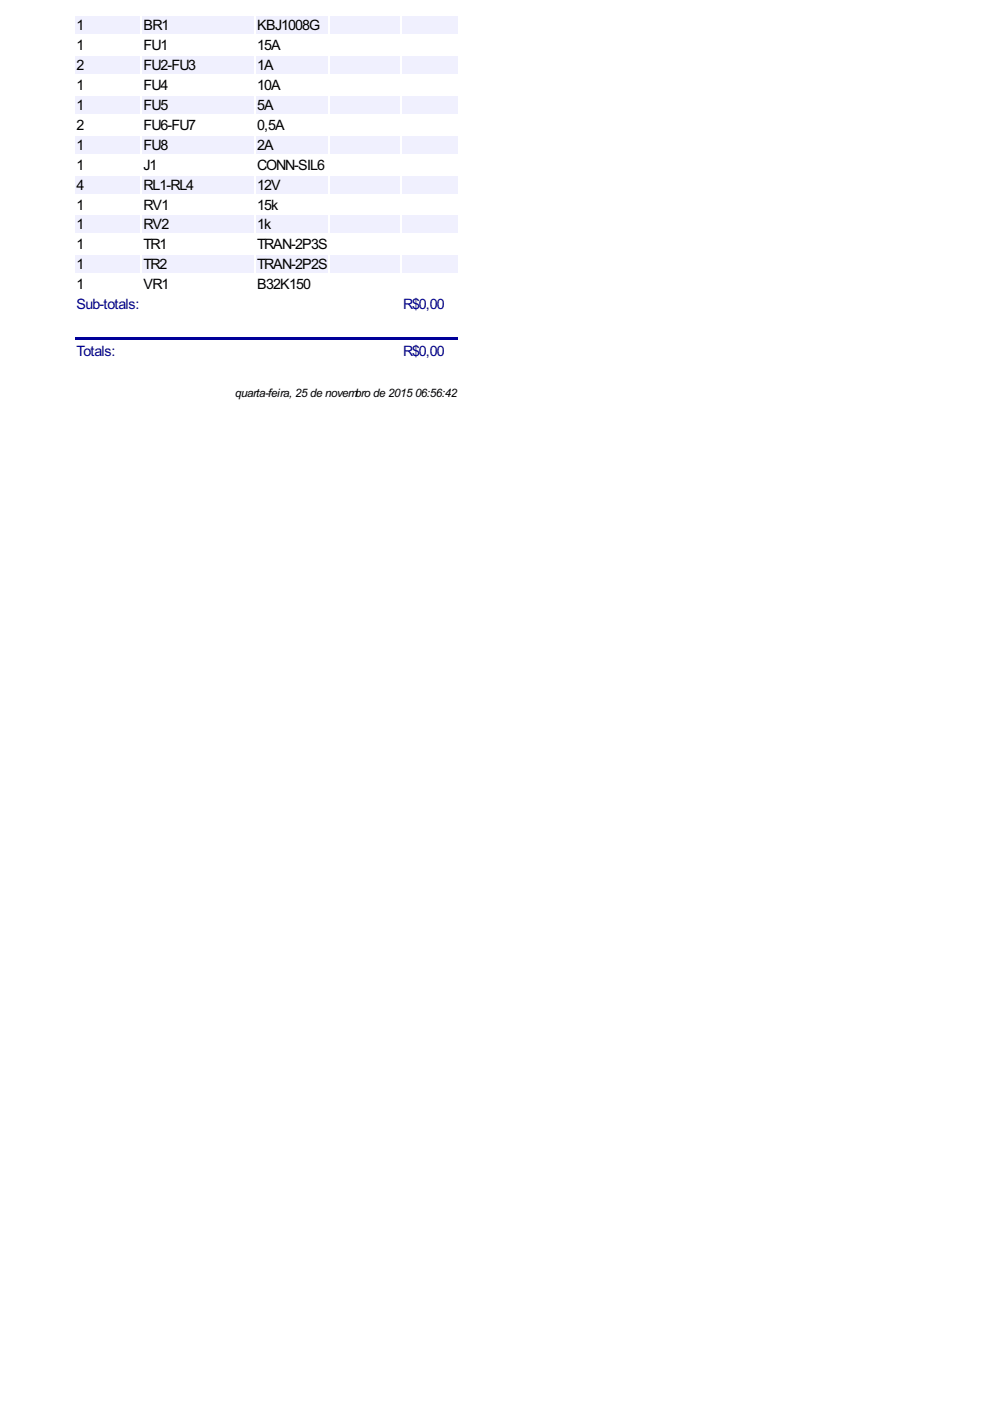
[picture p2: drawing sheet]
<svg xmlns="http://www.w3.org/2000/svg" width="210mm" height="297mm" viewBox="0 0 210 297" stroke-linecap="round" stroke-linejoin="round" font-family="sans-serif">
<defs><g id="words">
<g font-size="3.4">
<text x="16.2" y="6.3">1</text>
<text x="16.2" y="10.5">1</text>
<text x="30.4" y="6.3">BR1</text>
<text x="30.4" y="10.5">FU1</text>
<text x="54.5" y="6.3">KBJ1008G</text>
<text x="54.5" y="10.5">15A</text>
<text x="16.2" y="14.8">2</text>
<text x="30.4" y="14.8">FU2-FU3</text>
<text x="54.5" y="14.8">1A</text>
<text x="16.2" y="19">1</text>
<text x="16.2" y="23.2">1</text>
<text x="30.4" y="19">FU4</text>
<text x="30.4" y="23.2">FU5</text>
<text x="54.5" y="19">10A</text>
<text x="54.5" y="23.2">5A</text>
<text x="16.2" y="27.5">2</text>
<text x="30.4" y="27.5">FU6-FU7</text>
<text x="54.5" y="27.5">0,5A</text>
<text x="16.2" y="31.7">1</text>
<text x="16.2" y="35.9">1</text>
<text x="30.4" y="31.7">FU8</text>
<text x="30.4" y="35.9">J1</text>
<text x="54.5" y="31.7">2A</text>
<text x="54.5" y="35.9">CONN-SIL6</text>
<text x="16.2" y="40.2">4</text>
<text x="30.4" y="40.2">RL1-RL4</text>
<text x="54.5" y="40.2">12V</text>
<text x="16.2" y="44.4">1</text>
<text x="30.4" y="44.4">RV1</text>
<text x="54.5" y="44.4">15k</text>
<text x="16.2" y="48.7">1</text>
<text x="16.2" y="52.9">1</text>
<text x="30.4" y="48.7">RV2</text>
<text x="30.4" y="52.9">TR1</text>
<text x="54.5" y="48.7">1k</text>
<text x="54.5" y="52.9">TRAN-2P3S</text>
<text x="16.2" y="57.1">1</text>
<text x="30.4" y="57.1">TR2</text>
<text x="54.5" y="57.1">TRAN-2P2S</text>
<text x="16.2" y="61.4">1</text>
<text x="30.4" y="61.4">VR1</text>
<text x="54.5" y="61.4">B32K150</text>
</g>
<g font-size="3.4" fill="#009">
<text x="16.2" y="65.6">Sub-totals:</text>
<text x="85.5" y="65.6">R$0,00</text>
<text x="16.2" y="75.5">Totals:</text>
<text x="85.5" y="75.5">R$0,00</text>
</g>
<g font-size="2.8">
<text x="49.9" y="84.2">quarta-feira, 25 de novembro de 2015</text>
<text x="88" y="84.2">06:56:42</text>
</g>
</g></defs>
<g fill="#f0f0fe">
<path d="M16 3.5h13.8v3.7h-13.8z"/>
<path d="M30.2 3.5h23.7v3.7h-23.7z"/>
<path d="M54.3 3.5h15.3v3.7h-15.3z"/>
<path d="M70 3.5h14.8v3.7h-14.8z"/>
<path d="M85.2 3.5h11.9v3.7h-11.9z"/>
<path d="M16 11.8h13.8v3.8h-13.8z"/>
<path d="M30.2 11.8h23.7v3.8h-23.7z"/>
<path d="M54.3 11.8h15.3v3.8h-15.3z"/>
<path d="M70 11.8h14.8v3.8h-14.8z"/>
<path d="M85.2 11.8h11.9v3.8h-11.9z"/>
<path d="M16 20.3h13.8v3.8h-13.8z"/>
<path d="M30.2 20.3h23.7v3.8h-23.7z"/>
<path d="M54.3 20.3h15.3v3.8h-15.3z"/>
<path d="M70 20.3h14.8v3.8h-14.8z"/>
<path d="M85.2 20.3h11.9v3.8h-11.9z"/>
<path d="M16 28.8h13.8v3.8h-13.8z"/>
<path d="M30.2 28.8h23.7v3.8h-23.7z"/>
<path d="M54.3 28.8h15.3v3.8h-15.3z"/>
<path d="M70 28.8h14.8v3.8h-14.8z"/>
<path d="M85.2 28.8h11.9v3.8h-11.9z"/>
<path d="M16 37.2h13.8v3.8h-13.8z"/>
<path d="M30.2 37.2h23.7v3.8h-23.7z"/>
<path d="M54.3 37.2h15.3v3.8h-15.3z"/>
<path d="M70 37.2h14.8v3.8h-14.8z"/>
<path d="M85.2 37.2h11.9v3.8h-11.9z"/>
<path d="M16 45.7h13.8v3.8h-13.8z"/>
<path d="M30.2 45.7h23.7v3.8h-23.7z"/>
<path d="M54.3 45.7h15.3v3.8h-15.3z"/>
<path d="M70 45.7h14.8v3.8h-14.8z"/>
<path d="M85.2 45.7h11.9v3.8h-11.9z"/>
<path d="M16 54.2h13.8v3.8h-13.8z"/>
<path d="M30.2 54.2h23.7v3.8h-23.7z"/>
<path d="M54.3 54.2h15.3v3.8h-15.3z"/>
<path d="M70 54.2h14.8v3.8h-14.8z"/>
<path d="M85.2 54.2h11.9v3.8h-11.9z"/>
</g>
<path d="M16 71.5h81.1v.7h-81.1z" fill="#009"/>
<use href="#words"/>
</svg>
